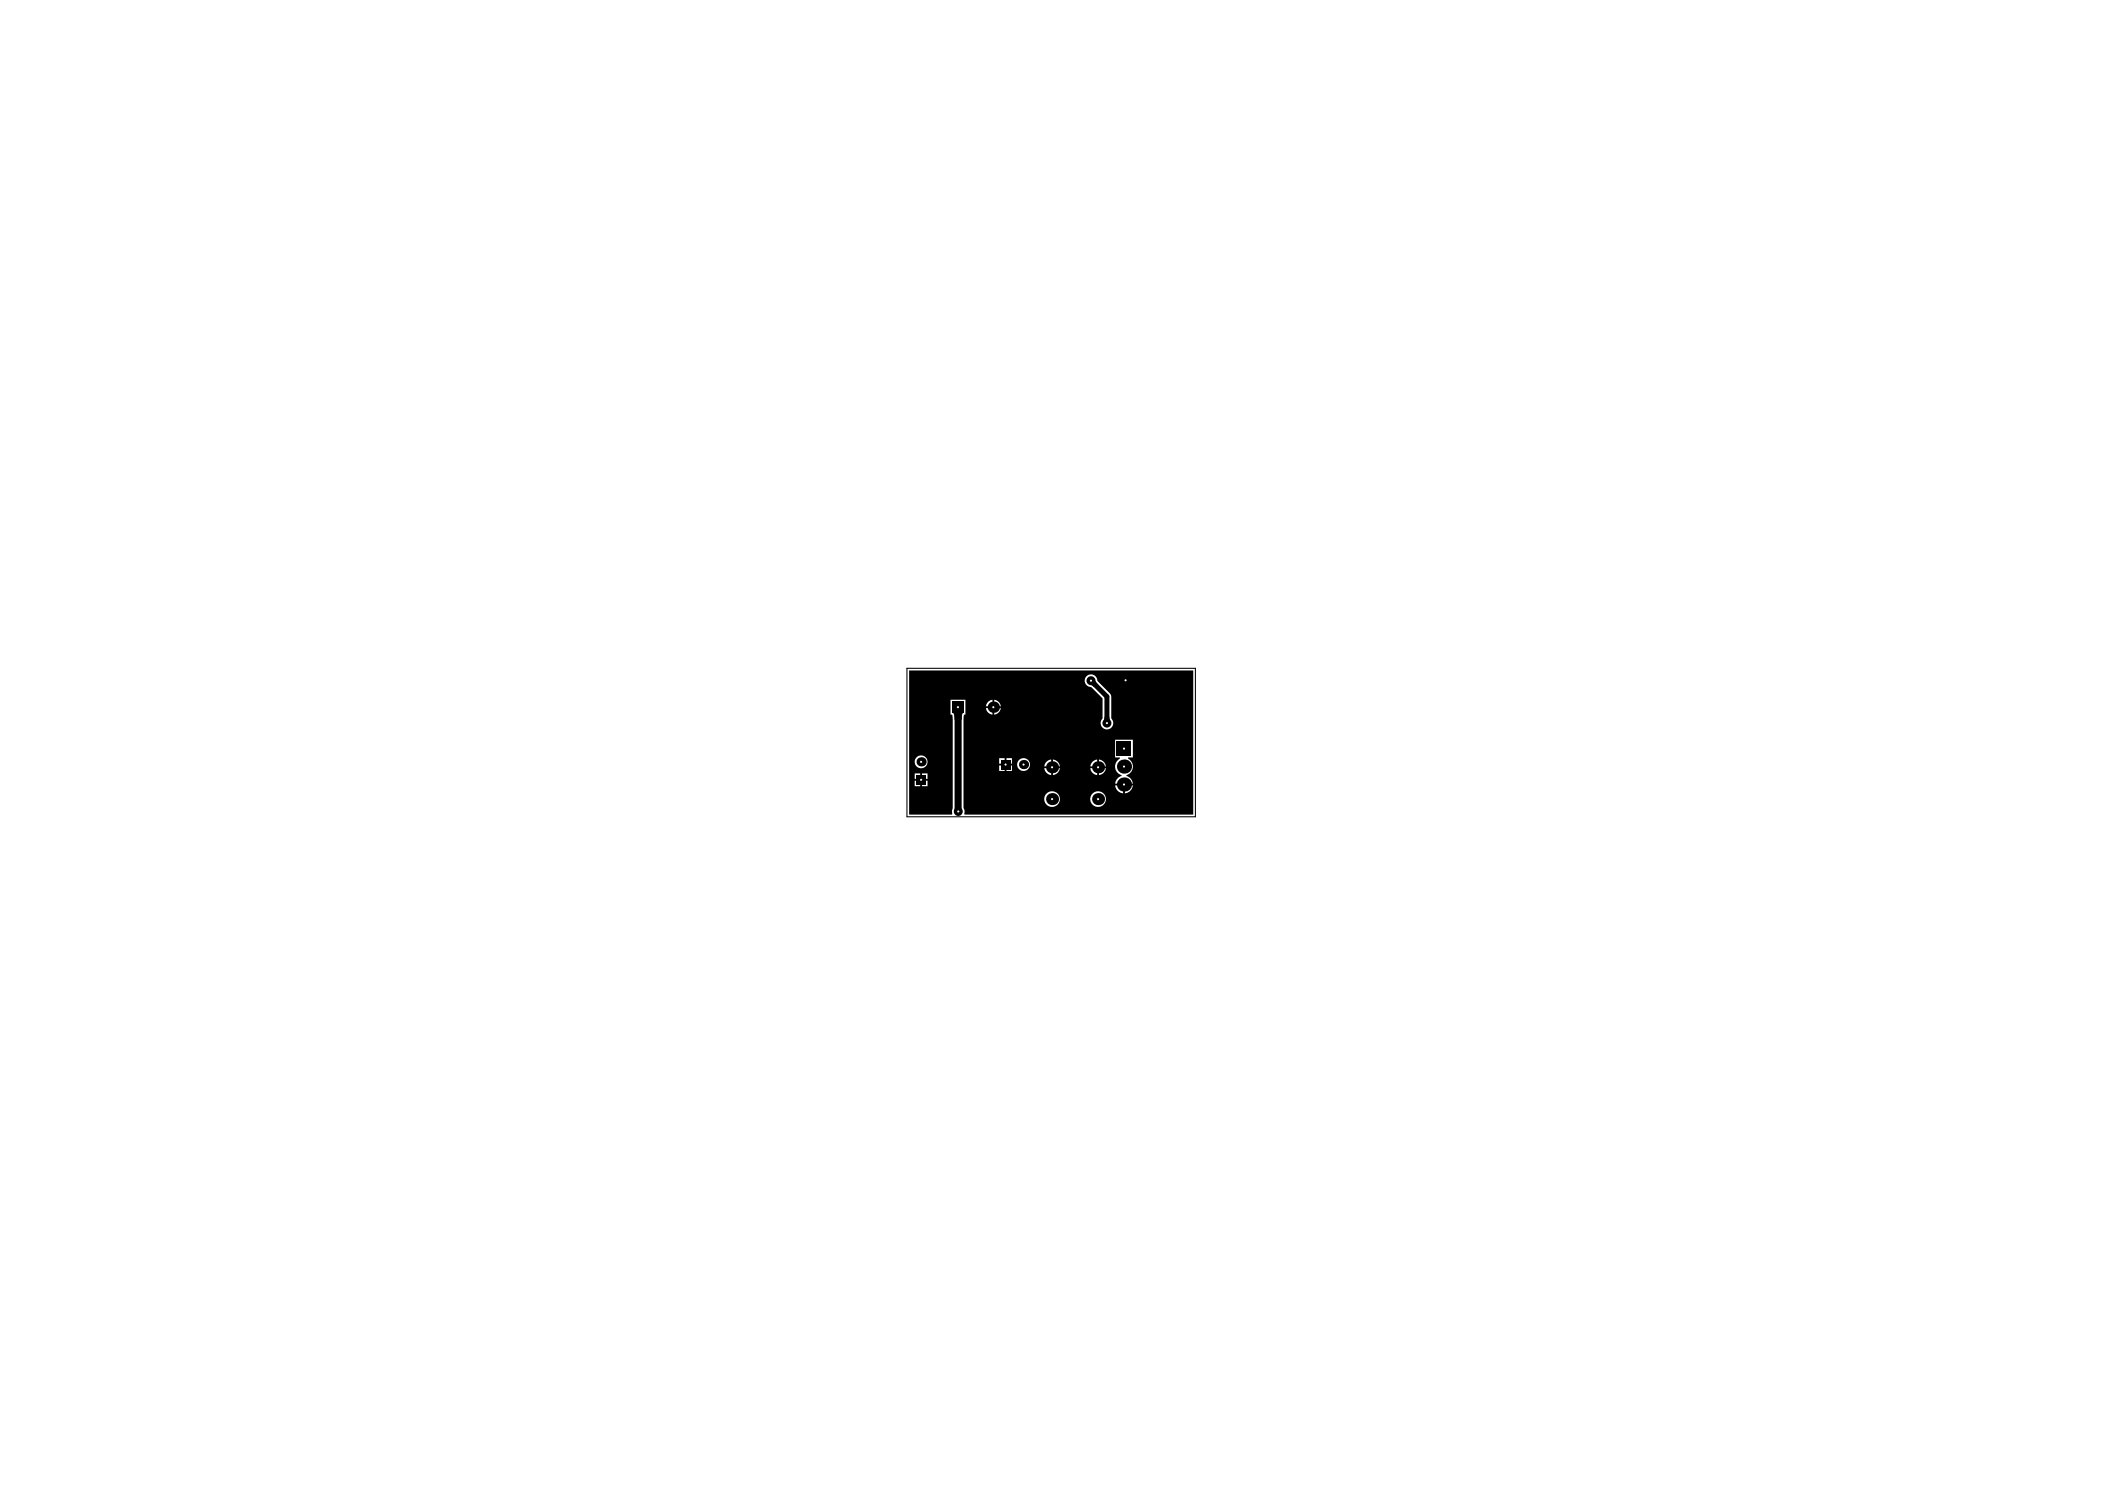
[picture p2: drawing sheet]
<svg xmlns="http://www.w3.org/2000/svg" width="297mm" height="210mm" viewBox="0 0 297 210" stroke-linecap="round" stroke-linejoin="round" font-family="sans-serif">
<path d="M128 94.3h40.7v20.9h-40.7z" fill="none" stroke="#000" stroke-width=".15"/>
<g fill="#000">
<path d="M154 96.7l.6-.7 .2 .4-.5 .5zM134.4 100.6h1.6a.57 .57 0 0 0-.3 .6v.4h-1a1 1 0 0 0-.3-1zM155.8 101.1h.7l.1 .5h-.8z"/>
<path d="M128.3 94.6h40.1v20.3h-32.3v-.5l-.1-.4v-12.5v-.7h.2v-2.1h-2.1v2.1h.3v.7v13.3l-.1 .1h-6zM140.3 98.7v.9h.9a1.06 1.06 0 0 0-.9-.9zM139.3 99.1l-.2 .5h.9v-.9l-.2 .1zM140.3 99.9v.9a1.06 1.06 0 0 0 .9-.9zM139.1 99.9a1.06 1.06 0 0 0 .9 .9v-.9zM153.2 95.5a.95 .95 0 0 0 .8 1.4l1.6 1.6v2.8a.92 .92 0 0 0-.1 1.3 .92 .92 0 0 0 1.4 0 .92 .92 0 0 0-.1-1.3v-3.3l-1.9-1.9a.94 .94 0 0 0-.6-.9 .94 .94 0 0 0-1.1 .3zM142 107v.7h.8v-.7zM141 107v.7h.8v-.7zM155.1 107.1v1h1a1.1 1.1 0 0 0-1-1zM154.1 107.6l-.3 .5h1v-1l-.3 .1zM148.6 107.1v1h1a1.11 1.11 0 0 0-1-1zM147.6 107.6l-.2 .5h.9v-1l-.3 .1zM129.1 107.5a.91 .91 0 0 0 1.8 0 .91 .91 0 0 0-1.8 0zM143.5 107.9a.91 .91 0 0 0 1.8 0 .91 .91 0 0 0-1.8 0zM142 108v.8h.8v-.8zM141 108v.8h.8v-.8zM155.1 108.4v.9a1.1 1.1 0 0 0 1-.9zM153.8 108.4a1.11 1.11 0 0 0 1 .9v-.9zM148.6 108.4v.9a1.11 1.11 0 0 0 1-.9zM147.4 108.4a1.11 1.11 0 0 0 .9 .9v-.9zM130.1 109.1v.8h.8v-.8zM129.1 109.1v.8h.8v-.8zM157.4 104.3v2.6h.6v.1a1.24 1.24 0 0 0-.6 1.3 1.24 1.24 0 0 0 .9 1v.2a1.22 1.22 0 0 0-.9 1h2.5a1.22 1.22 0 0 0-.9-1v-.2a1.24 1.24 0 0 0 .9-1 1.24 1.24 0 0 0-.7-1.3v-.1h.7v-2.6zM130.1 110.1v.8h.8v-.8zM129.1 110.1v.8h.8v-.8zM158.7 110.8v1.1a1.24 1.24 0 0 0 1.2-1.1zM157.4 110.8a1.24 1.24 0 0 0 1.1 1.1v-1.1zM153.8 112.7a1.15 1.15 0 0 0 2.3 0 1.15 1.15 0 0 0-2.3 0zM147.3 112.7a1.15 1.15 0 0 0 2.3 0 1.15 1.15 0 0 0-2.3 0z"/>
<circle cx="154" cy="96" r=".63"/>
</g>
<path d="M135.2 99.8h.1M135.2 99.8v14.7" fill="none" stroke="#000" stroke-width="1"/>
<path d="M154 96l2.2 2.3v3.7" fill="none" stroke="#000" stroke-width=".7"/>
<circle cx="154" cy="96" r=".15" fill="#fff"/>
<circle cx="156.2" cy="102" r=".63" fill="#000"/>
<circle cx="156.2" cy="102" r=".15" fill="#fff"/>
<circle cx="158.8" cy="96" r=".63" fill="#000"/>
<circle cx="158.8" cy="96" r=".15" fill="#fff"/>
<circle cx="135.2" cy="114.5" r=".63" fill="#000"/>
<circle cx="135.2" cy="114.5" r=".15" fill="#fff"/>
<circle cx="155" cy="108.2" r=".85" fill="#000"/>
<circle cx="155" cy="108.2" r=".15" fill="#fff"/>
<path d="M157.6 104.6h2v2h-2z" fill-rule="evenodd" fill="#000"/>
<circle cx="158.6" cy="105.6" r=".15" fill="#fff"/>
<path d="M129.3 109.4h1.3v1.3h-1.3z" fill-rule="evenodd" fill="#000"/>
<circle cx="130" cy="110" r=".15" fill="#fff"/>
<path d="M141.2 107.2h1.3v1.3h-1.3z" fill-rule="evenodd" fill="#000"/>
<circle cx="141.9" cy="107.9" r=".15" fill="#fff"/>
<circle cx="140.2" cy="99.8" r=".8" fill="#000"/>
<circle cx="140.2" cy="99.8" r=".15" fill="#fff"/>
<circle cx="158.6" cy="110.7" r="1" fill="#000"/>
<circle cx="158.6" cy="110.7" r=".15" fill="#fff"/>
<path d="M134.4 99h1.6v1.6h-1.6z" fill-rule="evenodd" fill="#000"/>
<circle cx="135.2" cy="99.8" r=".15" fill="#fff"/>
<circle cx="148.5" cy="108.2" r=".85" fill="#000"/>
<circle cx="148.5" cy="108.2" r=".15" fill="#fff"/>
<circle cx="155" cy="112.7" r=".85" fill="#000"/>
<circle cx="155" cy="112.7" r=".15" fill="#fff"/>
<circle cx="144.4" cy="107.9" r=".65" fill="#000"/>
<circle cx="144.4" cy="107.9" r=".15" fill="#fff"/>
<circle cx="130" cy="107.5" r=".65" fill="#000"/>
<circle cx="130" cy="107.5" r=".15" fill="#fff"/>
<circle cx="148.5" cy="112.7" r=".85" fill="#000"/>
<circle cx="148.5" cy="112.7" r=".15" fill="#fff"/>
<circle cx="158.6" cy="108.1" r="1" fill="#000"/>
<circle cx="158.6" cy="108.1" r=".15" fill="#fff"/>
</svg>
